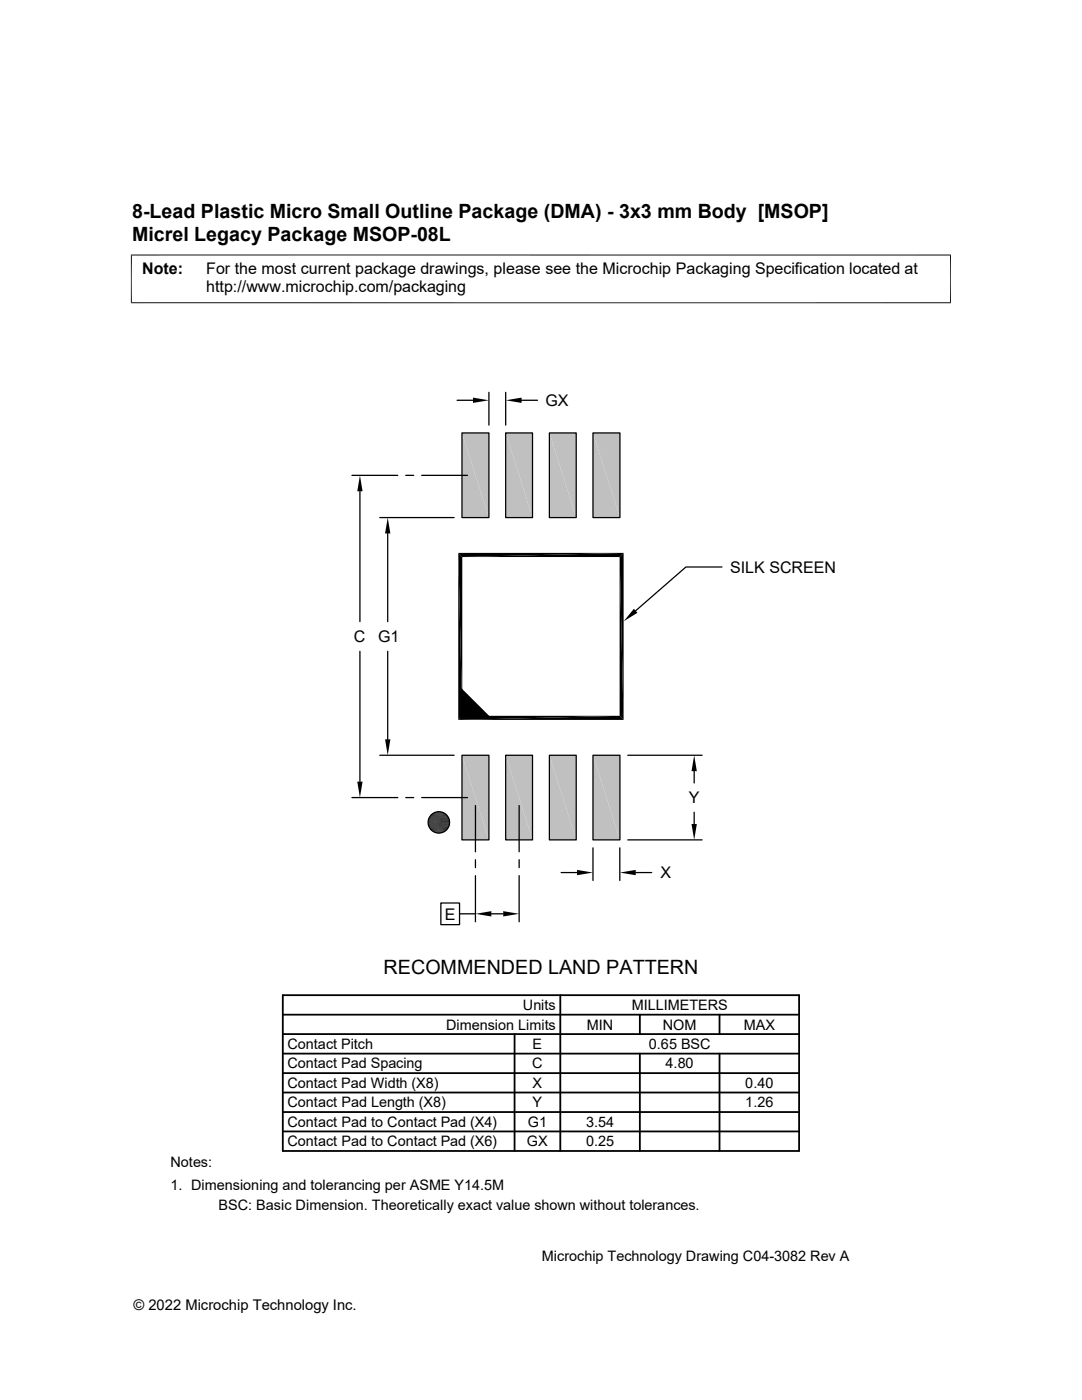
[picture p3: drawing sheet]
<svg xmlns="http://www.w3.org/2000/svg" width="216mm" height="279mm" viewBox="0 0 216 279" stroke-linecap="round" stroke-linejoin="round" font-family="sans-serif">
<defs><g id="words">
<g font-size="3.9">
<text x="26.4" y="43.5">8-Lead Plastic Micro Small Outline Package (DMA) - 3x3 mm Body [MSOP]</text>
<text x="26.4" y="48.1">Micrel Legacy Package MSOP-08L</text>
<text x="76.5" y="194.5">RECOMMENDED LAND PATTERN</text>
</g>
<g font-size="3.2">
<text x="28.4" y="54.7">Note:</text>
<text x="41.1" y="58.3">http://www.microchip.com/packaging</text>
<text x="41.1" y="54.7">For the most current package drawings, please see the Microchip Packaging Specification located at</text>
<text x="108.9" y="81">GX</text>
<text x="145.7" y="114.3">SILK SCREEN</text>
<text x="70.6" y="128.1">C</text>
<text x="75.4" y="128.1">G1</text>
<text x="137.5" y="160.3">Y</text>
<text x="131.8" y="175.3">X</text>
<text x="88.7" y="183.5">E</text>
</g>
<g font-size="2.9">
<text x="104.3" y="201.6">Units</text>
<text x="126" y="201.6">MILLIMETERS</text>
<text x="57.3" y="209.4">Contact Pitch</text>
<text x="89" y="205.5">Dimension Limits</text>
<text x="106.3" y="209.4">E</text>
<text x="117.1" y="205.5">MIN</text>
<text x="129.5" y="209.4">0.65 BSC</text>
<text x="132.3" y="205.5">NOM</text>
<text x="148.4" y="205.5">MAX</text>
<text x="57.3" y="213.2">Contact Pad Spacing</text>
<text x="106.2" y="213.2">C</text>
<text x="132.8" y="213.2">4.80</text>
<text x="57.3" y="221">Contact Pad Length (X8)</text>
<text x="57.3" y="217.1">Contact Pad Width (X8)</text>
<text x="106.3" y="221">Y</text>
<text x="106.3" y="217.1">X</text>
<text x="148.7" y="221">1.26</text>
<text x="148.7" y="217.1">0.40</text>
<text x="57.3" y="224.9">Contact Pad to Contact Pad (X4)</text>
<text x="105.3" y="224.9">G1</text>
<text x="116.9" y="224.9">3.54</text>
<text x="34" y="232.9">Notes:</text>
<text x="57.3" y="228.8">Contact Pad to Contact Pad (X6)</text>
<text x="105.2" y="228.8">GX</text>
<text x="116.9" y="228.8">0.25</text>
<text x="34" y="237.5">1. Dimensioning and tolerancing per ASME Y14.5M</text>
<text x="43.6" y="241.6">BSC: Basic Dimension. Theoretically exact value shown without tolerances.</text>
<text x="108.1" y="251.7">Microchip Technology Drawing C04-3082 Rev A</text>
<text x="26.6" y="261.3">© 2022 Microchip Technology Inc.</text>
</g>
</g></defs>
<g fill="#c0c0c0">
<path d="M118.3 86.4l5.4 16.9h-5.4z"/>
<path d="M118.3 86.4h5.4v16.9z"/>
<path d="M109.6 86.4l5.4 16.9h-5.4z"/>
<path d="M109.6 86.4h5.4v16.9z"/>
<path d="M100.9 86.4l5.4 16.9h-5.4z"/>
<path d="M100.9 86.4h5.4v16.9z"/>
<path d="M92.2 86.4l5.4 16.9h-5.4z"/>
<path d="M92.2 86.4h5.4v16.9z"/>
<path d="M118.3 150.7l5.4 16.9h-5.4z"/>
<path d="M118.3 150.7h5.4v16.9z"/>
<path d="M109.6 150.7l5.4 16.9h-5.4z"/>
<path d="M109.6 150.7h5.4v16.9z"/>
<path d="M100.9 150.7l5.4 16.9h-5.4z"/>
<path d="M100.9 150.7h5.4v16.9z"/>
<path d="M92.2 150.7l5.4 16.9h-5.4z"/>
<path d="M92.2 150.7h5.4v16.9z"/>
</g>
<g fill="#000">
<path d="M94.4 79.4l3.2 .5-3.2 .5zM100.9 79.9l3.2-.5v1zM71.8 94.9l.5 3.1h-1zM77.4 103.3l.5 3.2h-1.1zM91.4 110.3h33l-32.2 .9zM92.2 111.2l32.2-.9-.8 .9zM123.6 111.2l.8 32.5-.8-.8zM124.4 110.3v33.4l-.8-32.5zM91.8 137.1l6.2 6.2h-6.2zM126.5 121.5l.7 .8-2.8 1.7zM71.3 156h1l-.5 3.2zM76.8 147.6h1.1l-.5 3.1z"/>
<path d="M91.4 110.3l.8 32.6-.8 .8zM91.4 110.3l.8 .9v31.7zM92.2 142.9h31.4l-32.2 .8zM91.4 143.7l32.2-.8 .8 .8zM138.5 150.7l.5 3.2h-1zM86.5 166l2 .1zM86.7 162.2l1.9 .1zM86.7 166.1l1.5 .1zM86.7 166.1h1.8zM86.7 162.2h1.8zM86.9 162.1l1.6 .1zM86.9 166.2h1.2z"/>
<path d="M86.9 166.2h1.3zM86.9 162.1h1.3zM87.1 162.1h1.1zM87.1 166.2h.7zM87.1 166.2h1zM87.1 162.1h1zM87.3 162l.8 .1zM87.3 166.2h.5zM87.3 162h.5zM115.1 173.6l3.2 .5-3.2 .6zM123.7 174.1l3.2-.5v1.1zM138 164.4h1l-.5 3.2z"/>
<path d="M94.9 182.4l3.1-.6v1.1zM100.4 181.8l3.2 .6-3.2 .5z"/>
</g>
<g fill="none" stroke="#000" stroke-width=".2">
<path d="M26.1 50.9h163.7M26.2 50.8v9.7M189.7 50.8v9.7M26.1 60.4h163.7M85.4 163.8h4.3M85.4 164.4h4.3M85.5 163.6h4.2M85.5 164.8h4.1M85.6 165h4M85.6 163.2h4M85.7 163.1h3.8M85.7 165.2h3.8"/>
<path d="M85.8 165.4h3.6M85.8 162.9h3.6M85.9 162.7h3.3M85.9 165.5h3.3M86 165.7h3.1M86 162.6h3.1M86.2 165.8h2.8M86.2 162.5h2.8M86.3 162.3h2.5M86.3 165.9h2.5M86.5 162.2h2.1M86.5 166h2.1"/>
</g>
<path d="M85.4 164h4.3M85.4 164.2h4.3M85.5 164.6h4.2M85.5 163.4h4.1" fill="none" stroke="#000" stroke-width=".21"/>
<g fill="none" stroke="#000" stroke-width=".25">
<path d="M91.2 79.9h3.2M97.6 78.3v6.5M100.9 78.3v6.5M104.1 79.9h3.2M70.2 94.9h9.2M71.8 98v26.1M81 94.9h1.6M84.1 94.9h9.2M92.2 86.4h5.4v16.9h-5.4zM100.9 86.4h5.4v16.9h-5.4zM109.6 86.4h5.4v16.9h-5.4zM118.3 86.4h5.4v16.9h-5.4z"/>
<path d="M75.8 103.3h14.8M77.4 106.5v17.6M144.1 113.2h-7.2l-10.1 8.7M71.8 130v26M77.4 130v17.6M70.2 159.2h9.2M75.8 150.7h14.8M81 159.2h1.6M84.1 159.2h9.2M92.2 150.7h5.4v16.9h-5.4zM100.9 150.7h5.4v16.9h-5.4zM109.6 150.7h5.4v16.9h-5.4z"/>
<path d="M118.3 150.7h5.4v16.9h-5.4zM125.3 150.7h14.8M138.5 153.9v2.4M94.9 160.8v9.2M94.9 171.6v1.6M94.9 174.8v9.2M103.6 160.8v9.2M103.6 171.6v1.6M103.6 174.8v9.2M112 174.1h3.1M118.3 169.2v6.5M123.7 169.2v6.5"/>
<path d="M125.3 167.6h14.8M126.9 174.1h3.1M138.5 162.1v2.3M88 180.2h3.7v4.3h-3.7zM91.7 182.4h3.2M98 182.4h2.4"/>
<circle cx="87.6" cy="164.1" r="2.13"/>
</g>
<g fill="none" stroke="#000" stroke-width=".36">
<path d="M56.4 198.6h103v31.1h-103zM111.8 198.6v31.1M56.4 202.5h103M56.4 206.4h103M56.4 218h103M56.4 210.3h103M56.4 214.2h103M102.7 206.4v23.3M127.7 202.5v3.9M127.7 210.3v19.4M143.6 202.5v3.9M143.6 210.3v19.4"/>
<path d="M56.4 221.9h103M56.4 225.8h103"/>
</g>
<use href="#words"/>
</svg>
